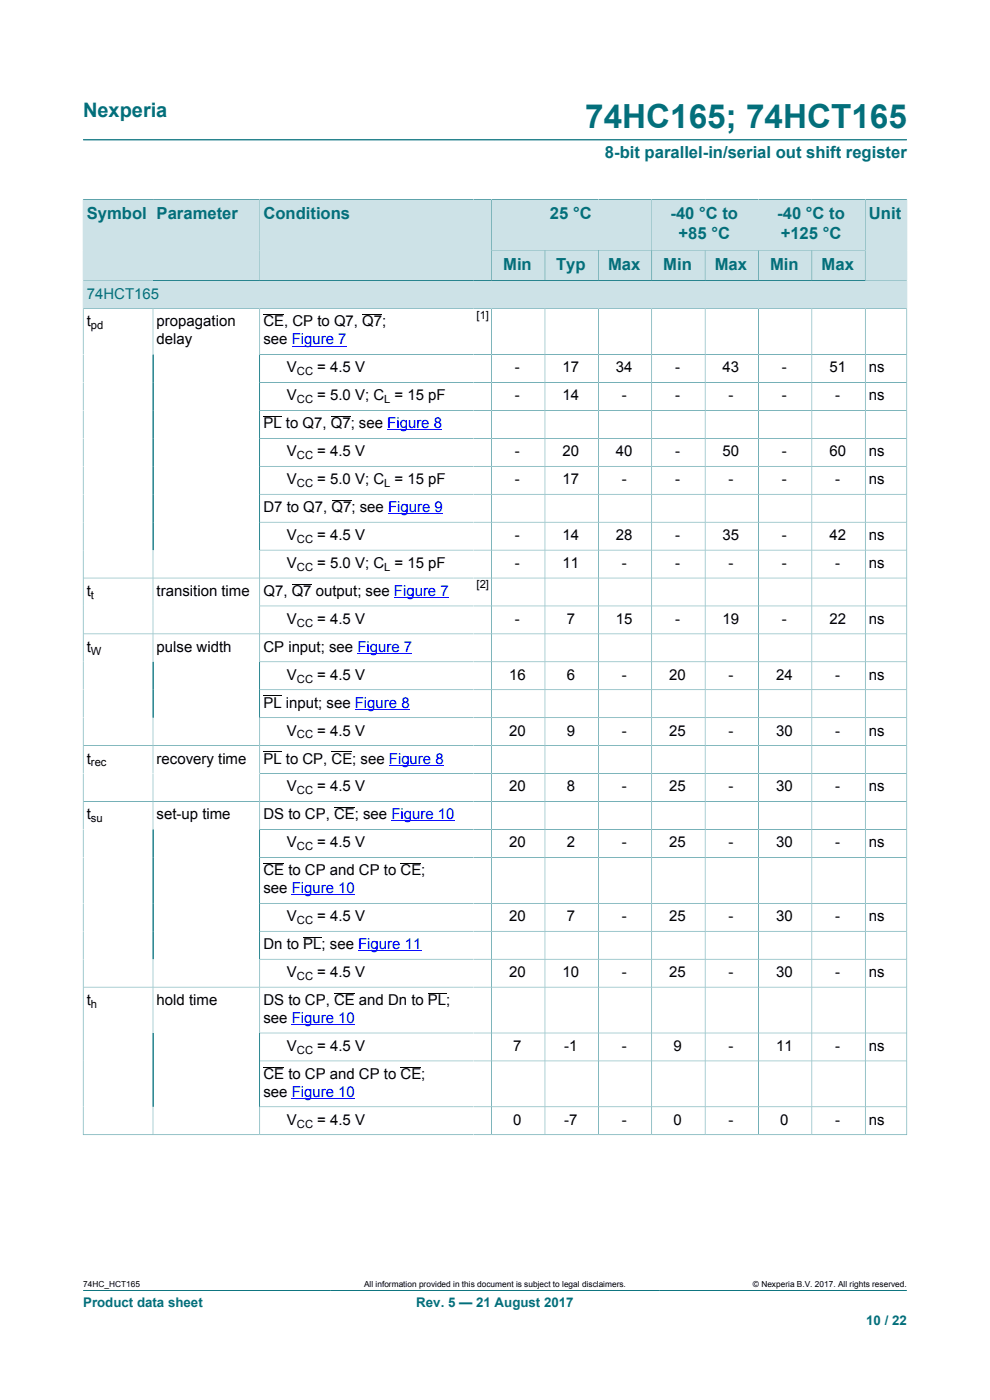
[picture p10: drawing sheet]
<svg xmlns="http://www.w3.org/2000/svg" width="210mm" height="297mm" viewBox="0 0 210 297" stroke-linecap="round" stroke-linejoin="round" font-family="sans-serif">
<defs><g id="words">
<text font-size="7.1" fill="#036f7b" x="124.1" y="27.2">74HC165; 74HCT165</text>
<text font-size="4.2" fill="#036f7b" x="17.6" y="24.8">Nexperia</text>
<g font-size="3.5" fill="#036f7b">
<text x="128.3" y="33.5">8-bit parallel-in/serial out shift register</text>
<text x="18.4" y="46.5">Symbol</text>
<text x="33.2" y="46.5">Parameter</text>
<text x="55.9" y="46.5">Conditions</text>
<text x="116.7" y="46.5">25 °C</text>
<text x="142.2" y="46.5">-40 °C to</text>
<text x="164.9" y="46.5">-40 °C to</text>
<text x="184.3" y="46.5">Unit</text>
<text x="143.9" y="50.7">+85 °C</text>
<text x="165.6" y="50.7">+125 °C</text>
<text x="106.7" y="57.2">Min</text>
<text x="118" y="57.2">Typ</text>
<text x="129" y="57.2">Max</text>
<text x="140.7" y="57.2">Min</text>
<text x="151.6" y="57.2">Max</text>
<text x="163.3" y="57.2">Min</text>
<text x="174.3" y="57.2">Max</text>
</g>
<text font-size="3.2" fill="#036f7b" x="18.4" y="63.3">74HCT165</text>
<g font-size="3.2">
<text x="18.4" y="69.3">t</text>
<text x="33.2" y="69.3">propagation</text>
<text x="55.9" y="69.3">CE, CP to Q7, Q7;</text>
<text x="33.2" y="73.1">delay</text>
<text x="55.9" y="73.1">see Figure 7</text>
<text x="60.9" y="79">V</text>
<text x="67.3" y="79">= 4.5 V</text>
<text x="109.2" y="79">-</text>
<text x="119.3" y="79">17</text>
<text x="130.6" y="79">34</text>
<text x="143.2" y="79">-</text>
<text x="153.3" y="79">43</text>
<text x="165.9" y="79">-</text>
<text x="175.9" y="79">51</text>
<text x="184.3" y="79">ns</text>
<text x="60.9" y="84.9">V</text>
<text x="67.3" y="84.9">= 5.0 V; C = 15 pF</text>
<text x="109.2" y="84.9">-</text>
<text x="119.3" y="84.9">14</text>
<text x="131.9" y="84.9">-</text>
<text x="143.2" y="84.9">-</text>
<text x="154.5" y="84.9">-</text>
<text x="165.9" y="84.9">-</text>
<text x="177.2" y="84.9">-</text>
<text x="184.3" y="84.9">ns</text>
<text x="55.9" y="90.9">PL to Q7, Q7; see Figure 8</text>
<text x="60.9" y="96.8">V</text>
<text x="67.3" y="96.8">= 4.5 V</text>
<text x="109.2" y="96.8">-</text>
<text x="119.3" y="96.8">20</text>
<text x="130.6" y="96.8">40</text>
<text x="143.2" y="96.8">-</text>
<text x="153.3" y="96.8">50</text>
<text x="165.9" y="96.8">-</text>
<text x="175.9" y="96.8">60</text>
<text x="184.3" y="96.8">ns</text>
<text x="60.9" y="102.7">V</text>
<text x="67.3" y="102.7">= 5.0 V; C = 15 pF</text>
<text x="109.2" y="102.7">-</text>
<text x="119.3" y="102.7">17</text>
<text x="131.9" y="102.7">-</text>
<text x="143.2" y="102.7">-</text>
<text x="154.5" y="102.7">-</text>
<text x="165.9" y="102.7">-</text>
<text x="177.2" y="102.7">-</text>
<text x="184.3" y="102.7">ns</text>
<text x="55.9" y="108.6">D7 to Q7, Q7; see Figure 9</text>
<text x="60.9" y="114.6">V</text>
<text x="67.3" y="114.6">= 4.5 V</text>
<text x="109.2" y="114.6">-</text>
<text x="119.3" y="114.6">14</text>
<text x="130.6" y="114.6">28</text>
<text x="143.2" y="114.6">-</text>
<text x="153.3" y="114.6">35</text>
<text x="165.9" y="114.6">-</text>
<text x="175.9" y="114.6">42</text>
<text x="184.3" y="114.6">ns</text>
<text x="60.9" y="120.5">V</text>
<text x="67.3" y="120.5">= 5.0 V; C = 15 pF</text>
<text x="109.2" y="120.5">-</text>
<text x="119.3" y="120.5">11</text>
<text x="131.9" y="120.5">-</text>
<text x="143.2" y="120.5">-</text>
<text x="154.5" y="120.5">-</text>
<text x="165.9" y="120.5">-</text>
<text x="177.2" y="120.5">-</text>
<text x="184.3" y="120.5">ns</text>
<text x="18.4" y="126.4">t</text>
<text x="33.2" y="126.4">transition time</text>
<text x="55.9" y="126.4">Q7, Q7 output; see Figure 7</text>
<text x="60.9" y="132.3">V</text>
<text x="67.3" y="132.3">= 4.5 V</text>
<text x="109.2" y="132.3">-</text>
<text x="120.2" y="132.3">7</text>
<text x="130.6" y="132.3">15</text>
<text x="143.2" y="132.3">-</text>
<text x="153.3" y="132.3">19</text>
<text x="165.9" y="132.3">-</text>
<text x="175.9" y="132.3">22</text>
<text x="184.3" y="132.3">ns</text>
<text x="18.4" y="138.3">t</text>
<text x="33.2" y="138.3">pulse width</text>
<text x="55.9" y="138.3">CP input; see Figure 7</text>
<text x="60.9" y="144.2">V</text>
<text x="67.3" y="144.2">= 4.5 V</text>
<text x="108" y="144.2">16</text>
<text x="120.2" y="144.2">6</text>
<text x="131.9" y="144.2">-</text>
<text x="142" y="144.2">20</text>
<text x="154.5" y="144.2">-</text>
<text x="164.6" y="144.2">24</text>
<text x="177.2" y="144.2">-</text>
<text x="184.3" y="144.2">ns</text>
<text x="55.9" y="150.1">PL input; see Figure 8</text>
<text x="18.4" y="162">t</text>
<text x="33.2" y="162">recovery time</text>
<text x="55.9" y="162">PL to CP, CE; see Figure 8</text>
<text x="60.9" y="156">V</text>
<text x="67.3" y="156">= 4.5 V</text>
<text x="108" y="156">20</text>
<text x="120.2" y="156">9</text>
<text x="131.9" y="156">-</text>
<text x="142" y="156">25</text>
<text x="154.5" y="156">-</text>
<text x="164.6" y="156">30</text>
<text x="177.2" y="156">-</text>
<text x="184.3" y="156">ns</text>
<text x="60.9" y="167.9">V</text>
<text x="67.3" y="167.9">= 4.5 V</text>
<text x="108" y="167.9">20</text>
<text x="120.2" y="167.9">8</text>
<text x="131.9" y="167.9">-</text>
<text x="142" y="167.9">25</text>
<text x="154.5" y="167.9">-</text>
<text x="164.6" y="167.9">30</text>
<text x="177.2" y="167.9">-</text>
<text x="184.3" y="167.9">ns</text>
<text x="18.4" y="173.8">t</text>
<text x="33.2" y="173.8">set-up time</text>
<text x="55.9" y="173.8">DS to CP, CE; see Figure 10</text>
<text x="60.9" y="179.8">V</text>
<text x="67.3" y="179.8">= 4.5 V</text>
<text x="108" y="179.8">20</text>
<text x="120.2" y="179.8">2</text>
<text x="131.9" y="179.8">-</text>
<text x="142" y="179.8">25</text>
<text x="154.5" y="179.8">-</text>
<text x="164.6" y="179.8">30</text>
<text x="177.2" y="179.8">-</text>
<text x="184.3" y="179.8">ns</text>
<text x="55.9" y="185.7">CE to CP and CP to CE;</text>
<text x="55.9" y="189.5">see Figure 10</text>
<text x="60.9" y="195.4">V</text>
<text x="67.3" y="195.4">= 4.5 V</text>
<text x="108" y="195.4">20</text>
<text x="120.2" y="195.4">7</text>
<text x="131.9" y="195.4">-</text>
<text x="142" y="195.4">25</text>
<text x="154.5" y="195.4">-</text>
<text x="164.6" y="195.4">30</text>
<text x="177.2" y="195.4">-</text>
<text x="184.3" y="195.4">ns</text>
<text x="55.9" y="201.3">Dn to PL; see Figure 11</text>
<text x="60.9" y="207.3">V</text>
<text x="67.3" y="207.3">= 4.5 V</text>
<text x="108" y="207.3">20</text>
<text x="119.3" y="207.3">10</text>
<text x="131.9" y="207.3">-</text>
<text x="142" y="207.3">25</text>
<text x="154.5" y="207.3">-</text>
<text x="164.6" y="207.3">30</text>
<text x="177.2" y="207.3">-</text>
<text x="184.3" y="207.3">ns</text>
<text x="18.4" y="213.2">t</text>
<text x="33.2" y="213.2">hold time</text>
<text x="55.9" y="213.2">DS to CP, CE and Dn to PL;</text>
<text x="55.9" y="217">see Figure 10</text>
<text x="60.9" y="222.9">V</text>
<text x="67.3" y="222.9">= 4.5 V</text>
<text x="108.9" y="222.9">7</text>
<text x="119.7" y="222.9">-1</text>
<text x="131.9" y="222.9">-</text>
<text x="142.8" y="222.9">9</text>
<text x="154.5" y="222.9">-</text>
<text x="164.6" y="222.9">11</text>
<text x="177.2" y="222.9">-</text>
<text x="184.3" y="222.9">ns</text>
<text x="55.9" y="228.9">CE to CP and CP to CE;</text>
<text x="55.9" y="232.7">see Figure 10</text>
<text x="60.9" y="238.6">V</text>
<text x="67.3" y="238.6">= 4.5 V</text>
<text x="108.9" y="238.6">0</text>
<text x="119.7" y="238.6">-7</text>
<text x="131.9" y="238.6">-</text>
<text x="142.8" y="238.6">0</text>
<text x="154.5" y="238.6">-</text>
<text x="165.5" y="238.6">0</text>
<text x="177.2" y="238.6">-</text>
<text x="184.3" y="238.6">ns</text>
</g>
<g font-size="2.8" fill="#036f7b">
<text x="17.6" y="277.3">Product data sheet</text>
<text x="88.3" y="277.3">Rev. 5 — 21 August 2017</text>
<text x="183.7" y="281">10 / 22</text>
</g>
<g font-size="2.4">
<text x="19.3" y="69.9">pd</text>
<text x="101.1" y="67.6">[1]</text>
<text x="63" y="79.6">CC</text>
<text x="63" y="85.5">CC</text>
<text x="81.5" y="85.5">L</text>
<text x="63" y="97.4">CC</text>
<text x="63" y="103.3">CC</text>
<text x="81.5" y="103.3">L</text>
<text x="63" y="115.2">CC</text>
<text x="63" y="121.1">CC</text>
<text x="81.5" y="121.1">L</text>
<text x="101.1" y="124.8">[2]</text>
<text x="19.3" y="127">t</text>
<text x="63" y="133">CC</text>
<text x="19.3" y="138.9">W</text>
<text x="63" y="144.8">CC</text>
<text x="63" y="156.7">CC</text>
<text x="19.3" y="162.6">rec</text>
<text x="63" y="168.5">CC</text>
<text x="19.3" y="174.4">su</text>
<text x="63" y="180.4">CC</text>
<text x="63" y="196">CC</text>
<text x="63" y="207.9">CC</text>
<text x="19.3" y="213.8">h</text>
<text x="63" y="223.5">CC</text>
<text x="63" y="239.2">CC</text>
</g>
<g font-size="1.8">
<text x="17.6" y="273.1">74HC_HCT165</text>
<text x="77.2" y="273.1">All information provided in this document is subject to legal disclaimers.</text>
<text x="159.7" y="273.1">© Nexperia B.V. 2017. All rights reserved.</text>
</g>
</g></defs>
<path d="M17.6 29.7h174.8M104.3 42.3h33.9v10.8h-33.9zM17.6 273.8h174.8" fill="none" stroke="#036f7b" stroke-width=".21"/>
<path d="M104.3 42.4h33.9v10.6h-33.9z" fill="#cde2e7"/>
<path d="M138.2 42.3h22.7v10.8h-22.7z" fill="none" stroke="#036f7b" stroke-width=".21"/>
<path d="M138.3 42.4h22.5v10.6h-22.5z" fill="#cde2e7"/>
<path d="M160.9 42.3h22.6v10.8h-22.6z" fill="none" stroke="#036f7b" stroke-width=".21"/>
<path d="M161 42.4h22.5v10.6h-22.5z" fill="#cde2e7"/>
<path d="M17.6 42.3v17.2h14.9v-17.2h-14.9" fill="none" stroke="#036f7b" stroke-width=".21"/>
<path d="M17.7 42.4h14.7v17.1h-14.7z" fill="#cde2e7"/>
<path d="M32.5 42.3h22.6v17.2h-22.6z" fill="none" stroke="#036f7b" stroke-width=".21"/>
<path d="M32.5 42.4h22.5v17.1h-22.5z" fill="#cde2e7"/>
<path d="M100.4 42.3h-45.3v17.2h45.3" fill="none" stroke="#036f7b" stroke-width=".21"/>
<path d="M55.2 42.4h45.2v17.1h-45.2z" fill="#cde2e7"/>
<path d="M100.4 42.3h3.9v17.2h-3.9" fill="none" stroke="#036f7b" stroke-width=".21"/>
<g fill="#cde2e7">
<path d="M100.4 42.4h3.8v17.1h-3.8z"/>
<path d="M104.3 53.1h11.2v6.4h-11.2z"/>
</g>
<path d="M104.3 53.1h11.3v6.4h-11.3z" fill="none" stroke="#036f7b" stroke-width=".21"/>
<path d="M115.7 53.1h11.2v6.4h-11.2z" fill="#cde2e7"/>
<path d="M115.6 53.1h11.3v6.4h-11.3z" fill="none" stroke="#036f7b" stroke-width=".21"/>
<path d="M127 53.1h11.2v6.4h-11.2z" fill="#cde2e7"/>
<path d="M126.9 53.1h11.3v6.4h-11.3z" fill="none" stroke="#036f7b" stroke-width=".21"/>
<path d="M138.3 53.1h11.2v6.4h-11.2z" fill="#cde2e7"/>
<path d="M138.2 53.1h11.4v6.4h-11.4z" fill="none" stroke="#036f7b" stroke-width=".21"/>
<path d="M149.6 53.1h11.2v6.4h-11.2z" fill="#cde2e7"/>
<path d="M149.6 53.1h11.3v6.4h-11.3z" fill="none" stroke="#036f7b" stroke-width=".21"/>
<path d="M161 53.1h11.1v6.4h-11.1z" fill="#cde2e7"/>
<path d="M160.9 53.1h11.3v6.4h-11.3z" fill="none" stroke="#036f7b" stroke-width=".21"/>
<path d="M172.3 53.1h11.2v6.4h-11.2z" fill="#cde2e7"/>
<path d="M192.4 42.3v17.2h-20.2v-6.4h11.3M192.4 42.3h-8.9v17.2" fill="none" stroke="#036f7b" stroke-width=".21"/>
<path d="M183.6 42.4h8.7v17.1h-8.7z" fill="#cde2e7"/>
<path d="M17.6 59.5h174.8v6h-174.8z" fill="none" stroke="#036f7b" stroke-width=".21"/>
<path d="M17.7 59.6h174.6v5.8h-174.6z" fill="#cde2e7"/>
<g fill="none" stroke="#036f7b" stroke-width=".21">
<path d="M32.5 65.5v175.2M55.1 75.2h137.3M55.1 65.5v175.2M104.3 65.5v175.2M115.6 65.5v175.2M126.9 65.5v175.2M138.2 65.5v175.2M149.6 65.5v175.2M160.9 65.5v175.2M172.2 65.5v175.2M183.5 65.5v175.2M55.1 81.1h137.3"/>
<path d="M55.1 87.1h137.3M55.1 93h137.3M55.1 98.9h137.3M55.1 104.8h137.3M55.1 110.8h137.3M55.1 116.7h137.3M17.6 122.6h174.8M17.6 134.5h174.8M55.1 128.6h137.3M55.1 140.4h137.3M55.1 146.3h137.3M55.1 152.3h137.3"/>
<path d="M192.4 158.2h-174.8M17.6 170h174.8M55.1 164.1h137.3M55.1 176h137.3M55.1 181.9h137.3M55.1 191.6h137.3M55.1 197.6h137.3M17.6 209.4h174.8M55.1 203.5h137.3M55.1 219.1h137.3M55.1 225.1h137.3M55.1 234.8h137.3"/>
<path d="M17.6 240.7h174.8M17.6 240.8v-175.3h174.8v175.3"/>
</g>
<g fill="none" stroke="#000" stroke-width=".21">
<path d="M55.9 66.8h4.4M76.8 66.8h4.3M55.9 88.4h3.9M70.2 88.4h4.2M70.3 106.1h4.3M61.9 123.9h4.2M55.9 147.6h3.9M55.9 159.5h3.9M70.3 159.5h4.4M70.9 171.3h4.4M55.9 183.2h4.4M64.3 198.8h3.9"/>
<path d="M85 183.2h4.4M70.9 210.7h4.4M90.8 210.7h3.9M55.9 226.4h4.4M85 226.4h4.4"/>
</g>
<path d="M61.9 73.4h11.6M82.1 91.2h11.7M82.3 109h11.7M75.8 138.6h11.6M83.6 126.7h11.6M75.3 150.5h11.6M82.5 162.3h11.6M83 174.2h13.4M61.9 189.8h13.4M61.9 217.3h13.4M76 201.7h13.4M61.9 233h13.4" fill="none" stroke="#00f" stroke-width=".21"/>
<use href="#words"/>
</svg>
